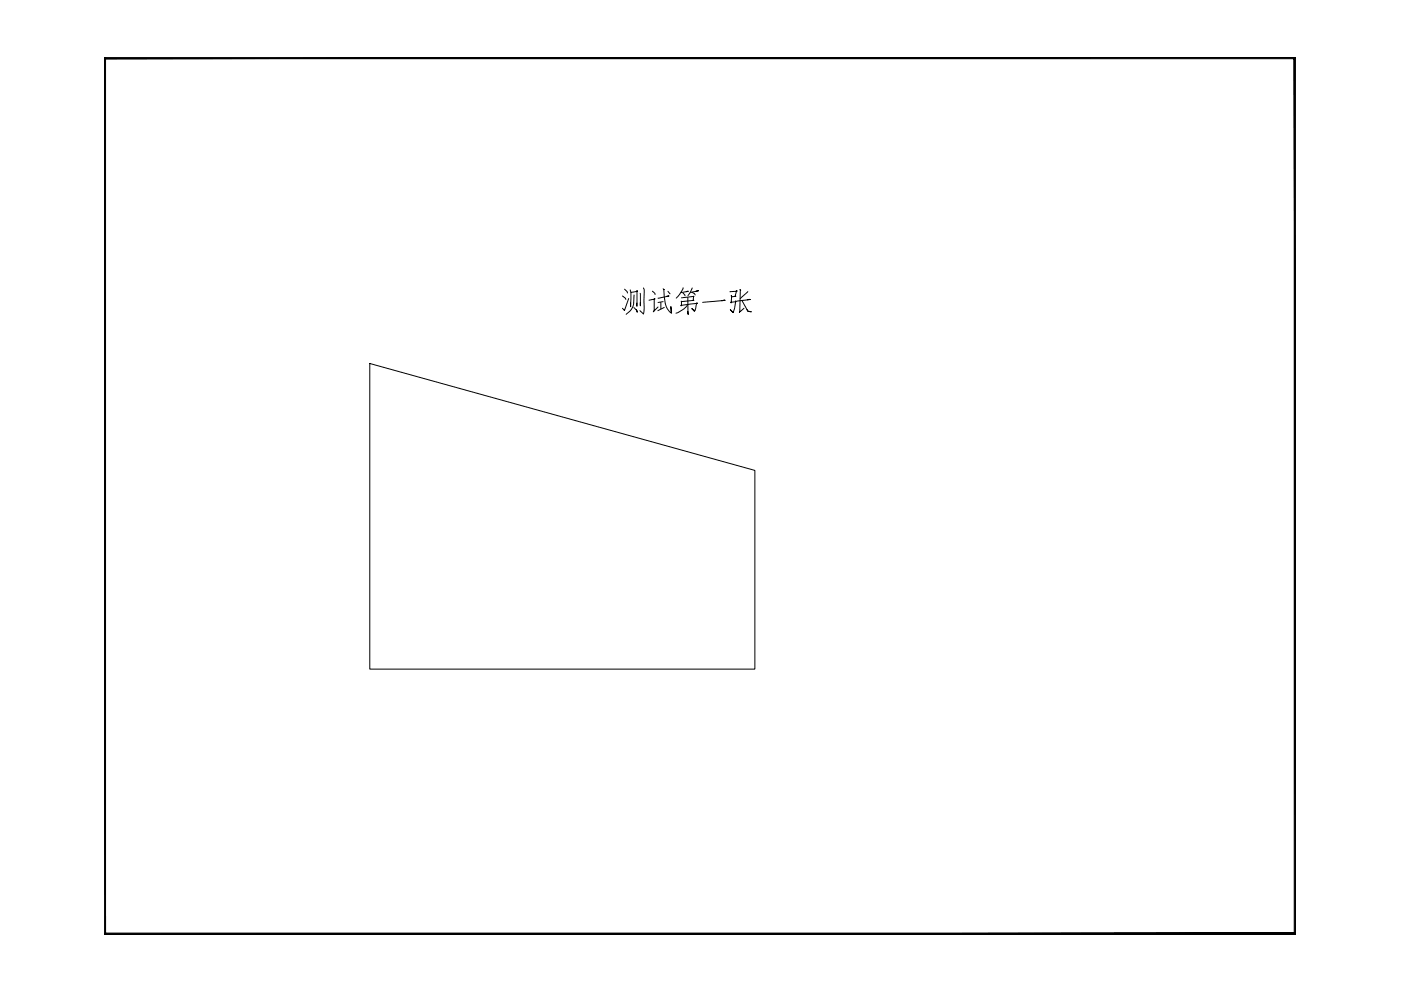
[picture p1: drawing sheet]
<svg xmlns="http://www.w3.org/2000/svg" width="420mm" height="297mm" viewBox="0 0 420 297" stroke-linecap="round" stroke-linejoin="round" font-family="sans-serif">
<!-- layer: dy_paper_to_model -->
<path d="M31.2 17.2v.4l357.4-.4zM31.2 17.6l357.4-.4-.5 .4zM388.6 17.2l-.5 .4 .5 262.5zM388.1 17.6l.5 262.5-.5-.4zM31.2 280.1h357.4l-.5-.4zM31.2 280.1l.5-.4h356.4zM31.2 17.2v262.9l.5-.4zM31.2 17.2h.5v262.5z" fill="#000" stroke="#000" stroke-width=".3"/>
<!-- layer: dy_zhuanyong -->
<path d="M110.9 109l115.5 32v59.6h-115.5z" fill="none" stroke="#000" stroke-width=".3"/>
<!-- layer: PUB_TEXT -->
<g fill="none" stroke="#000" stroke-width=".3">
<path d="M186.7 88.7l1 1M187.3 86.7l.8 .7 .1 .4M188.5 89.5l-1.2 3.6-.6-.7M189 86.9l.2 .8-.1 4.2v-1M189.2 87.7l2-.4-.2-.2v4.7v-.9M190.1 92.2l.9 .9 .1 .5-.2-.7M190.1 88.4a5.5 5.5 0 0 1-.8 4.3l-1.5 1.5M192 87.9l.1 3.8v-1M193 86.3l.2 .5v5.5l-.2 1.8-1.1-1M194.6 90l1.9-.4-.2-.1-.1 .3v3.3l-.3 .4 1.4-1.5M195.7 87.3l.7 .7 .1 .3M198.2 90.7v1.9"/>
<path d="M198.9 86.6l.3 .2 .1 2.9a4.9 4.9 0 0 0 2.1 4.2l-.2-2 .1 1.8M198.9 90.4l-1.6 .3M199.2 92.1l-1.9 1M199.9 88.8l.7-.1-3.3 .7M200.3 87.3l.6 .8M204.4 89.3l3.7-.5-.2 1.2h.2l-3.7 .4-.1-.3 .1 1.4-.2 .1 5-.7-.2-.2-.7 2.6-.8-.8 .9 .6M204.8 87.8l.6 .9M204.9 86.3l-1.2 2-.9 1.1M205.9 87.4l.5-.1-2.2 .4M206.3 89.1l.1 5.2-.1-.9M206.3 91.3a7.5 7.5 0 0 1-3.6 2.6M207.5 87.6l.9 .5 .1 .3"/>
<path d="M207.6 86.3l-1.3 2.3M208.8 87.3l.7-.1-2.4 .5M216.5 90.2l.7-.3 .3 .1-6.8 .6M218.9 87.4l2.2-.1-.2-.2-.4 1.7h.2l-1.3 .2-.1-.5v2.3l-.2-.2 1.7-.2-.1-.2-.4 2.3-.5 1.2-.8-.9 .8 .8 .1-.1M221.9 86.8l.3 .2-.2-.1-.3 6.7 1.4-1.2M222.5 90.1l1.8 3.2 1 .2-1-.3-.2-.3M224.2 89.9l.8-.1-3.9 .4M224.3 87.4l-2.3 2.1"/>
</g>
</svg>
